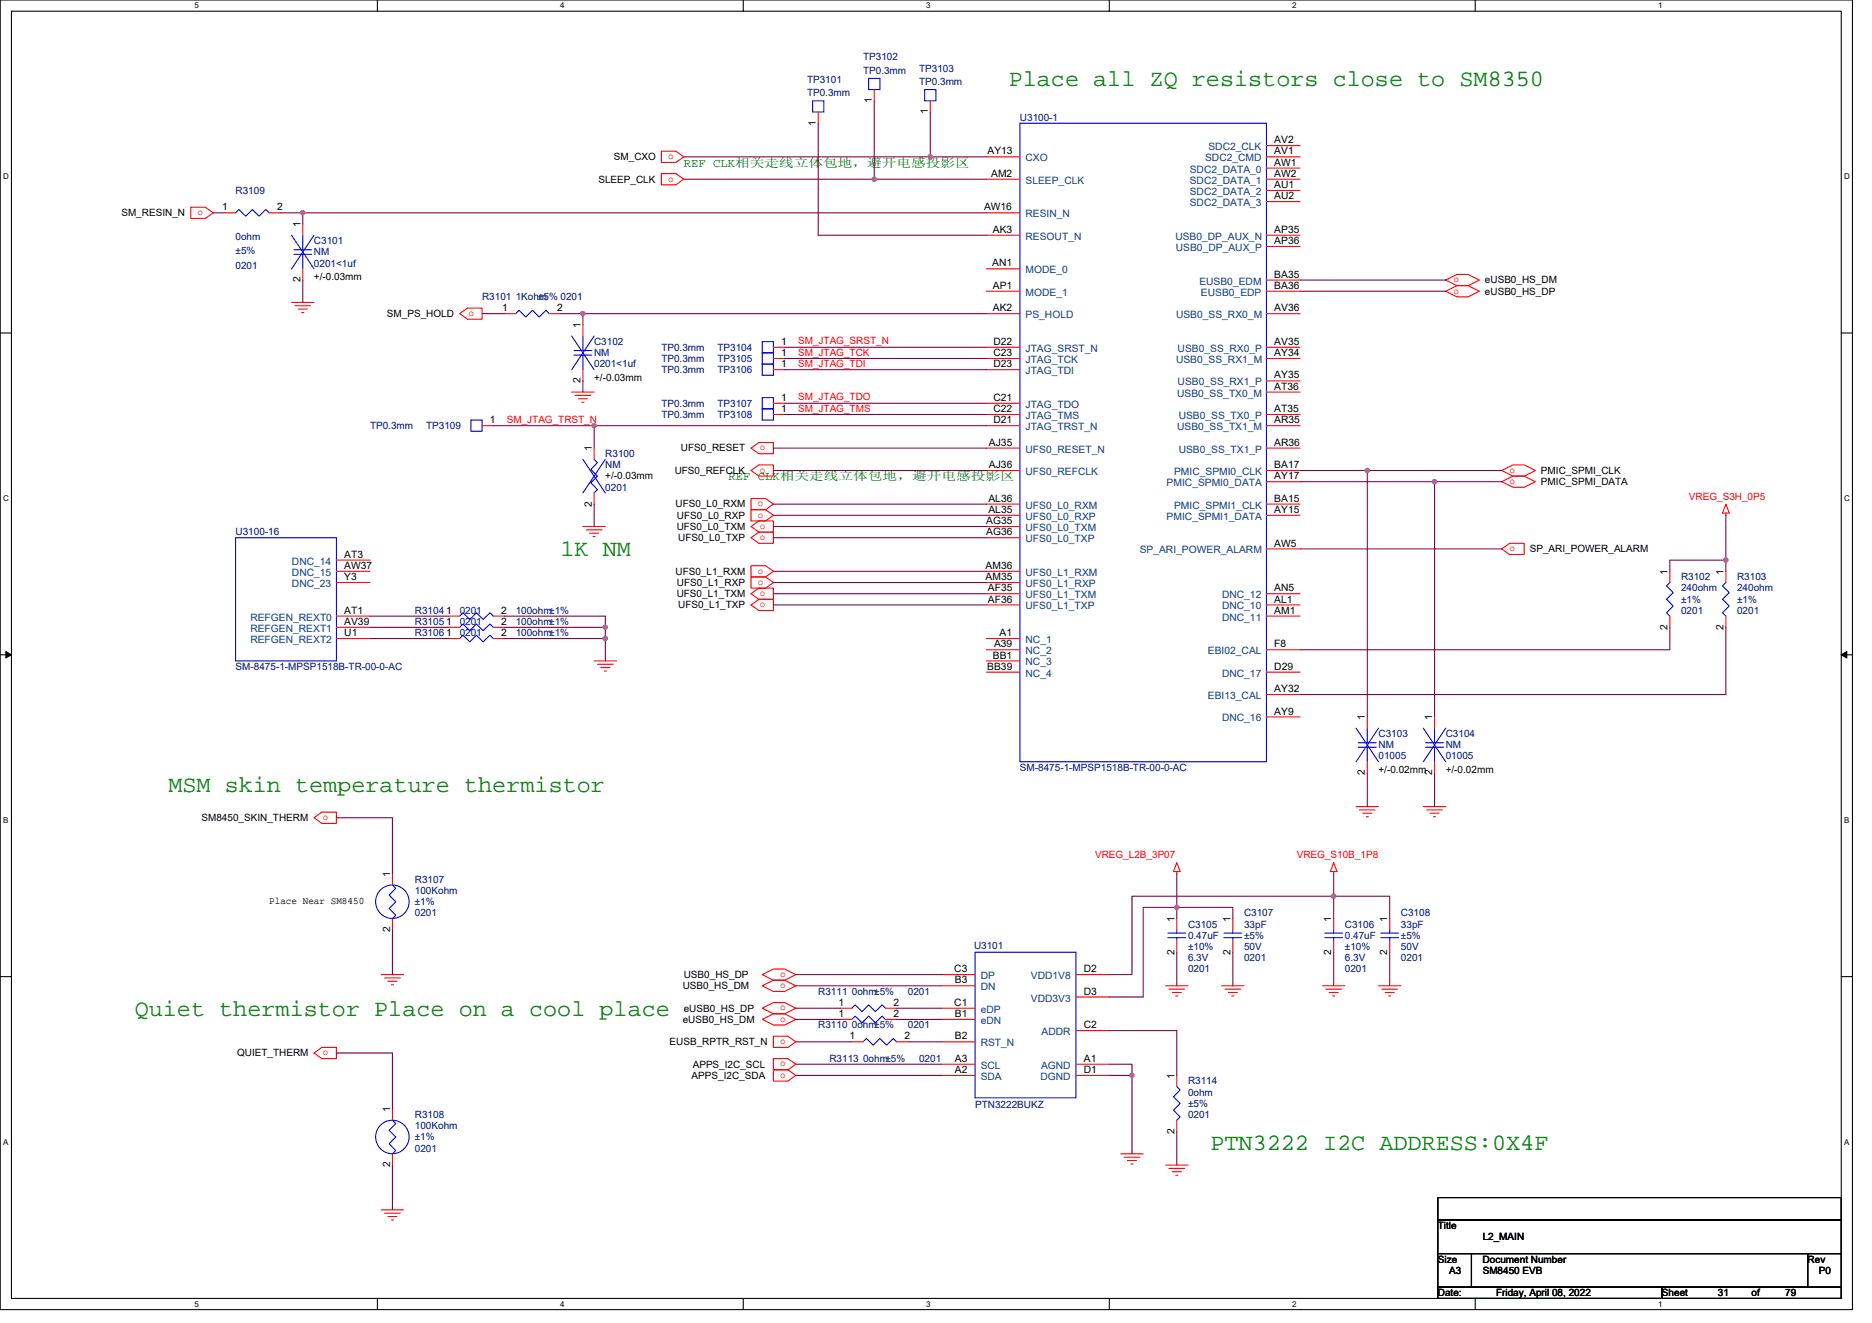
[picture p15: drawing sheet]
<svg xmlns="http://www.w3.org/2000/svg" width="297mm" height="210mm" viewBox="0 0 297 210" stroke-linecap="round" stroke-linejoin="round" font-family="sans-serif">
<defs><g id="words">
<g font-size="3.7" fill="#008000">
<text x="160.1" y="13.6">Place all ZQ resistors close to SM8350</text>
<text x="88.9" y="88.3">1K NM</text>
<text x="26.7" y="125.6">MSM skin temperature thermistor</text>
<text x="21.4" y="161.2">Quiet thermistor Place on a cool place</text>
<text x="192.1" y="182.5">PTN3222 I2C ADDRESS:0X4F</text>
</g>
<g font-size="1.9" fill="#008000">
<text x="108.5" y="26.5">REF CLK相关走线立体包地，避开电感投影区</text>
<text x="115.6" y="76.2">REF CLK相关走线立体包地，避开电感投影区</text>
</g>
<g font-size="1.6" fill="#000080">
<text x="136.9" y="9.6">TP3102</text>
<text x="136.9" y="11.7">TP0.3mm</text>
<text x="145.8" y="11.4">TP3103</text>
<text x="128.1" y="13.1">TP3101</text>
<text x="128.1" y="15.3">TP0.3mm</text>
<text x="145.8" y="13.5">TP0.3mm</text>
<text x="161.8" y="19.2">U3100-1</text>
<text x="37.4" y="30.8">R3109</text>
<text x="37.4" y="38">0ohm</text>
<text x="37.4" y="40.4">±5%</text>
<text x="49.8" y="38.8">C3101</text>
<text x="49.8" y="40.5">NM</text>
<text x="37.4" y="42.7">0201</text>
<text x="49.8" y="42.3">0201&lt;1uf</text>
<text x="76.5" y="47.6">R3101 1Kohm</text>
<text x="85.4" y="47.6">±5% 0201</text>
<text x="94.3" y="54.8">C3102</text>
<text x="94.3" y="56.5">NM</text>
<text x="94.3" y="58.3">0201&lt;1uf</text>
<text x="104.9" y="55.6">TP0.3mm</text>
<text x="104.9" y="57.4">TP0.3mm</text>
<text x="104.9" y="59.2">TP0.3mm</text>
<text x="113.8" y="55.6">TP3104</text>
<text x="113.8" y="57.4">TP3105</text>
<text x="113.8" y="59.2">TP3106</text>
<text x="104.9" y="64.5">TP0.3mm</text>
<text x="113.8" y="64.5">TP3107</text>
<text x="58.7" y="68.1">TP0.3mm</text>
<text x="67.6" y="68.1">TP3109</text>
<text x="104.9" y="66.3">TP0.3mm</text>
<text x="113.8" y="66.3">TP3108</text>
<text x="96.1" y="72.5">R3100</text>
<text x="96.1" y="74.3">NM</text>
<text x="96.1" y="77.9">0201</text>
<text x="37.4" y="85">U3100-16</text>
<text x="266.7" y="92.1">R3102</text>
<text x="266.7" y="93.9">240ohm</text>
<text x="266.7" y="95.7">±1%</text>
<text x="275.6" y="92.1">R3103</text>
<text x="275.6" y="93.9">240ohm</text>
<text x="275.6" y="95.7">±1%</text>
<text x="65.8" y="101">R3106</text>
<text x="65.8" y="99.2">R3105</text>
<text x="65.8" y="97.4">R3104</text>
<text x="72.9" y="101">0201</text>
<text x="72.9" y="99.2">0201</text>
<text x="72.9" y="97.4">0201</text>
<text x="81.8" y="101">100ohm±1%</text>
<text x="81.8" y="99.2">100ohm±1%</text>
<text x="81.8" y="97.4">100ohm±1%</text>
<text x="266.7" y="97.4">0201</text>
<text x="275.6" y="97.4">0201</text>
<text x="37.4" y="106.3">SM-8475-1-MPSP1518B-TR-00-0-AC</text>
<text x="218.7" y="117">C3103</text>
<text x="218.7" y="118.8">NM</text>
<text x="229.4" y="117">C3104</text>
<text x="229.4" y="118.8">NM</text>
<text x="161.8" y="122.3">SM-8475-1-MPSP1518B-TR-00-0-AC</text>
<text x="218.7" y="120.5">01005</text>
<text x="229.4" y="120.5">01005</text>
<text x="65.8" y="140.1">R3107</text>
<text x="65.8" y="141.9">100Kohm</text>
<text x="65.8" y="143.7">±1%</text>
<text x="65.8" y="145.4">0201</text>
<text x="188.5" y="147.2">C3105</text>
<text x="188.5" y="149">0.47uF</text>
<text x="197.4" y="145.4">C3107</text>
<text x="197.4" y="147.2">33pF</text>
<text x="197.4" y="149">±5%</text>
<text x="213.4" y="147.2">C3106</text>
<text x="213.4" y="149">0.47uF</text>
<text x="222.3" y="145.4">C3108</text>
<text x="222.3" y="147.2">33pF</text>
<text x="222.3" y="149">±5%</text>
<text x="154.6" y="150.6">U3101</text>
<text x="188.5" y="154.3">0201</text>
<text x="188.5" y="152.5">6.3V</text>
<text x="188.5" y="150.8">±10%</text>
<text x="197.4" y="152.5">0201</text>
<text x="197.4" y="150.8">50V</text>
<text x="213.4" y="154.3">0201</text>
<text x="213.4" y="152.5">6.3V</text>
<text x="213.4" y="150.8">±10%</text>
<text x="222.3" y="152.5">0201</text>
<text x="222.3" y="150.8">50V</text>
<text x="129.8" y="157.9">R3111 0ohm±5%</text>
<text x="144.1" y="157.9">0201</text>
<text x="129.8" y="163.2">R3110 0ohm±5%</text>
<text x="144.1" y="163.2">0201</text>
<text x="131.6" y="168.6">R3113 0ohm±5%</text>
<text x="145.8" y="168.6">0201</text>
<text x="188.5" y="172.1">R3114</text>
<text x="188.5" y="173.9">0ohm</text>
<text x="65.8" y="177.4">R3108</text>
<text x="65.8" y="179.2">100Kohm</text>
<text x="154.7" y="175.8">PTN3222BUKZ</text>
<text x="188.5" y="175.7">±5%</text>
<text x="188.5" y="177.4">0201</text>
<text x="65.8" y="181">±1%</text>
<text x="65.8" y="182.8">0201</text>
</g>
<g font-size="1.6">
<text x="138.3" y="16.4" transform="rotate(-90 138.3 16.4)">1</text>
<text x="129.5" y="19.9" transform="rotate(-90 129.5 19.9)">1</text>
<text x="147.2" y="18.2" transform="rotate(-90 147.2 18.2)">1</text>
<text x="202.2" y="22.7">AV2</text>
<text x="95" y="29">SLEEP_CLK</text>
<text x="97.4" y="25.4">SM_CXO</text>
<text x="156.7" y="24.5">AY13</text>
<text x="157.3" y="28.1">AM2</text>
<text x="202.2" y="26.3">AW1</text>
<text x="202.2" y="28.1">AW2</text>
<text x="202.2" y="29.8">AU1</text>
<text x="202.2" y="24.5">AV1</text>
<text x="19.3" y="34.3">SM_RESIN_N</text>
<text x="35.2" y="33.4">1</text>
<text x="44" y="33.4">2</text>
<text x="156.1" y="33.4">AW16</text>
<text x="202.2" y="31.6">AU2</text>
<text x="47.7" y="36.1" transform="rotate(-90 47.7 36.1)">1</text>
<text x="157.5" y="37">AK3</text>
<text x="202.2" y="38.7">AP36</text>
<text x="202.2" y="37">AP35</text>
<text x="47.7" y="44.8" transform="rotate(-90 47.7 44.8)">2</text>
<text x="49.8" y="44.5">+/-0.03mm</text>
<text x="157.5" y="42.3">AN1</text>
<text x="157.5" y="45.8">AP1</text>
<text x="202.2" y="44.1">BA35</text>
<text x="202.2" y="45.8">BA36</text>
<text x="235.6" y="45">eUSB0_HS_DM</text>
<text x="235.6" y="46.8">eUSB0_HS_DP</text>
<text x="61.4" y="50.3">SM_PS_HOLD</text>
<text x="79.7" y="49.4">1</text>
<text x="88.4" y="49.4">2</text>
<text x="92.1" y="52.1" transform="rotate(-90 92.1 52.1)">1</text>
<text x="157.5" y="49.4">AK2</text>
<text x="202.2" y="49.4">AV36</text>
<text x="124" y="54.7">1</text>
<text x="124" y="56.5">1</text>
<text x="124" y="58.3">1</text>
<text x="157.6" y="54.7">D22</text>
<text x="157.6" y="56.5">C23</text>
<text x="157.6" y="58.3">D23</text>
<text x="202.2" y="54.7">AV35</text>
<text x="202.2" y="56.5">AY34</text>
<text x="92.1" y="60.8" transform="rotate(-90 92.1 60.8)">2</text>
<text x="94.3" y="60.5">+/-0.03mm</text>
<text x="124" y="63.6">1</text>
<text x="124" y="65.4">1</text>
<text x="157.6" y="63.6">C21</text>
<text x="157.6" y="65.4">C22</text>
<text x="202.2" y="65.4">AT35</text>
<text x="202.2" y="60.1">AY35</text>
<text x="202.2" y="61.8">AT36</text>
<text x="77.7" y="67.2">1</text>
<text x="93.9" y="71.6" transform="rotate(-90 93.9 71.6)">1</text>
<text x="108.1" y="71.6">UFS0_RESET</text>
<text x="156.9" y="70.7">AJ35</text>
<text x="157.6" y="67.2">D21</text>
<text x="202.2" y="70.7">AR36</text>
<text x="202.2" y="67.2">AR35</text>
<text x="96.1" y="76.1">+/-0.03mm</text>
<text x="107.1" y="75.2">UFS0_REFCLK</text>
<text x="156.9" y="74.3">AJ36</text>
<text x="202.2" y="76.1">AY17</text>
<text x="202.2" y="74.3">BA17</text>
<text x="244.5" y="75.2">PMIC_SPMI_CLK</text>
<text x="244.5" y="77">PMIC_SPMI_DATA</text>
<text x="93.9" y="80.4" transform="rotate(-90 93.9 80.4)">2</text>
<text x="107.2" y="80.5">UFS0_L0_RXM</text>
<text x="107.4" y="82.3">UFS0_L0_RXP</text>
<text x="156.5" y="83.2">AG35</text>
<text x="156.8" y="79.6">AL36</text>
<text x="156.8" y="81.4">AL35</text>
<text x="202.2" y="81.4">AY15</text>
<text x="202.2" y="79.6">BA15</text>
<text x="54.6" y="88.5">AT3</text>
<text x="107.4" y="84.1">UFS0_L0_TXM</text>
<text x="107.6" y="85.9">UFS0_L0_TXP</text>
<text x="156.5" y="85">AG36</text>
<text x="202.2" y="86.7">AW5</text>
<text x="242.7" y="87.7">SP_ARI_POWER_ALARM</text>
<text x="54.6" y="90.3">AW37</text>
<text x="54.6" y="92.1">Y3</text>
<text x="107.2" y="91.2">UFS0_L1_RXM</text>
<text x="107.4" y="94.8">UFS0_L1_TXM</text>
<text x="107.4" y="93">UFS0_L1_RXP</text>
<text x="156.4" y="90.3">AM36</text>
<text x="156.4" y="92.1">AM35</text>
<text x="156.8" y="93.9">AF35</text>
<text x="156.8" y="95.6">AF36</text>
<text x="202.2" y="95.6">AL1</text>
<text x="202.2" y="93.9">AN5</text>
<text x="264.6" y="91.2" transform="rotate(-90 264.6 91.2)">1</text>
<text x="273.5" y="91.2" transform="rotate(-90 273.5 91.2)">1</text>
<text x="54.6" y="97.4">AT1</text>
<text x="54.6" y="99.2">AV39</text>
<text x="54.6" y="101">U1</text>
<text x="70.8" y="101">1</text>
<text x="70.8" y="99.2">1</text>
<text x="70.8" y="97.4">1</text>
<text x="79.5" y="101">2</text>
<text x="79.5" y="99.2">2</text>
<text x="79.5" y="97.4">2</text>
<text x="107.6" y="96.5">UFS0_L1_TXP</text>
<text x="158.6" y="101">A1</text>
<text x="202.2" y="97.4">AM1</text>
<text x="264.6" y="99.9" transform="rotate(-90 264.6 99.9)">2</text>
<text x="273.5" y="99.9" transform="rotate(-90 273.5 99.9)">2</text>
<text x="156.7" y="106.3">BB39</text>
<text x="157.5" y="104.5">BB1</text>
<text x="157.7" y="102.7">A39</text>
<text x="202.2" y="106.3">D29</text>
<text x="202.2" y="102.7">F8</text>
<text x="202.2" y="113.4">AY9</text>
<text x="202.2" y="109.9">AY32</text>
<text x="216.6" y="114.3" transform="rotate(-90 216.6 114.3)">1</text>
<text x="227.2" y="114.3" transform="rotate(-90 227.2 114.3)">1</text>
<text x="216.6" y="123.1" transform="rotate(-90 216.6 123.1)">2</text>
<text x="218.7" y="122.7">+/-0.02mm</text>
<text x="227.2" y="123.1" transform="rotate(-90 227.2 123.1)">2</text>
<text x="229.4" y="122.7">+/-0.02mm</text>
<text x="32" y="130.3">SM8450_SKIN_THERM</text>
<text x="42.7" y="143.5">Place Near SM8450</text>
<text x="61.9" y="139.2" transform="rotate(-90 61.9 139.2)">1</text>
<text x="61.9" y="148" transform="rotate(-90 61.9 148)">2</text>
<text x="186.3" y="146.3" transform="rotate(-90 186.3 146.3)">1</text>
<text x="195.2" y="146.3" transform="rotate(-90 195.2 146.3)">1</text>
<text x="211.2" y="146.3" transform="rotate(-90 211.2 146.3)">1</text>
<text x="220.1" y="146.3" transform="rotate(-90 220.1 146.3)">1</text>
<text x="108.5" y="155.2">USB0_HS_DP</text>
<text x="151.4" y="154.3">C3</text>
<text x="172" y="154.3">D2</text>
<text x="186.3" y="151.5" transform="rotate(-90 186.3 151.5)">2</text>
<text x="195.2" y="151.5" transform="rotate(-90 195.2 151.5)">2</text>
<text x="211.2" y="151.5" transform="rotate(-90 211.2 151.5)">2</text>
<text x="220.1" y="151.5" transform="rotate(-90 220.1 151.5)">2</text>
<text x="108.3" y="157">USB0_HS_DM</text>
<text x="108.5" y="160.5">eUSB0_HS_DP</text>
<text x="133" y="159.6">1</text>
<text x="133" y="161.4">1</text>
<text x="141.7" y="159.6">2</text>
<text x="141.7" y="161.4">2</text>
<text x="151.4" y="159.6">C1</text>
<text x="151.5" y="156.1">B3</text>
<text x="151.5" y="161.4">B1</text>
<text x="172" y="157.9">D3</text>
<text x="37.6" y="167.7">QUIET_THERM</text>
<text x="106.3" y="165.9">EUSB_RPTR_RST_N</text>
<text x="108.3" y="162.3">eUSB0_HS_DM</text>
<text x="134.8" y="165">1</text>
<text x="143.5" y="165">2</text>
<text x="151.5" y="165">B2</text>
<text x="172" y="163.2">C2</text>
<text x="109.7" y="171.2">APPS_I2C_SDA</text>
<text x="109.9" y="169.4">APPS_I2C_SCL</text>
<text x="151.5" y="168.5">A3</text>
<text x="151.5" y="170.3">A2</text>
<text x="172" y="170.3">D1</text>
<text x="172" y="168.5">A1</text>
<text x="186.3" y="171.2" transform="rotate(-90 186.3 171.2)">1</text>
<text x="61.9" y="176.6" transform="rotate(-90 61.9 176.6)">1</text>
<text x="186.3" y="180" transform="rotate(-90 186.3 180)">2</text>
<text x="61.9" y="185.3" transform="rotate(-90 61.9 185.3)">2</text>
<text x="228.1" y="195.1">Title</text>
<text x="235.3" y="196.8">L2_MAIN</text>
<text x="228.1" y="200.4">Size</text>
<text x="229.9" y="202.2">A3</text>
<text x="235.3" y="200.4">Document Number</text>
<text x="235.3" y="202.2">SM8450 EVB</text>
<text x="286.8" y="200.4">Rev</text>
<text x="288.6" y="202.2">P0</text>
<text x="228.1" y="205.7">Date:</text>
<text x="237.4" y="205.7">Friday, April 08, 2022</text>
<text x="263.7" y="205.7">Sheet</text>
<text x="272.6" y="205.7">31</text>
<text x="277.9" y="205.7">of</text>
<text x="283.3" y="205.7">79</text>
</g>
<g font-size="1.6" fill="#004080">
<text x="191.7" y="23.8">SDC2_CLK</text>
<text x="162.7" y="25.6">CXO</text>
<text x="162.7" y="29.2">SLEEP_CLK</text>
<text x="188.8" y="27.4">SDC2_DATA_0</text>
<text x="188.8" y="29.2">SDC2_DATA_1</text>
<text x="191.2" y="25.6">SDC2_CMD</text>
<text x="162.7" y="34.5">RESIN_N</text>
<text x="188.8" y="30.9">SDC2_DATA_2</text>
<text x="188.8" y="32.7">SDC2_DATA_3</text>
<text x="162.7" y="38.1">RESOUT_N</text>
<text x="186.5" y="38.1">USB0_DP_AUX_N</text>
<text x="186.6" y="39.8">USB0_DP_AUX_P</text>
<text x="162.7" y="43.4">MODE_0</text>
<text x="162.7" y="46.9">MODE_1</text>
<text x="190.3" y="45.2">EUSB0_EDM</text>
<text x="190.6" y="46.9">EUSB0_EDP</text>
<text x="162.7" y="50.5">PS_HOLD</text>
<text x="186.6" y="50.5">USB0_SS_RX0_M</text>
<text x="162.7" y="55.8">JTAG_SRST_N</text>
<text x="162.7" y="57.6">JTAG_TCK</text>
<text x="162.7" y="59.4">JTAG_TDI</text>
<text x="186.6" y="57.6">USB0_SS_RX1_M</text>
<text x="186.9" y="55.8">USB0_SS_RX0_P</text>
<text x="162.7" y="64.7">JTAG_TDO</text>
<text x="186.8" y="62.9">USB0_SS_TX0_M</text>
<text x="186.9" y="61.2">USB0_SS_RX1_P</text>
<text x="162.7" y="66.5">JTAG_TMS</text>
<text x="162.7" y="68.3">JTAG_TRST_N</text>
<text x="162.7" y="71.8">UFS0_RESET_N</text>
<text x="186.8" y="68.3">USB0_SS_TX1_M</text>
<text x="187" y="66.5">USB0_SS_TX0_P</text>
<text x="187" y="71.8">USB0_SS_TX1_P</text>
<text x="162.7" y="75.4">UFS0_REFCLK</text>
<text x="185.1" y="77.2">PMIC_SPMI0_DATA</text>
<text x="186.3" y="75.4">PMIC_SPMI0_CLK</text>
<text x="162.7" y="80.7">UFS0_L0_RXM</text>
<text x="162.7" y="82.5">UFS0_L0_RXP</text>
<text x="185.1" y="82.5">PMIC_SPMI1_DATA</text>
<text x="186.3" y="80.7">PMIC_SPMI1_CLK</text>
<text x="46.3" y="89.6">DNC_14</text>
<text x="162.7" y="84.3">UFS0_L0_TXM</text>
<text x="162.7" y="86.1">UFS0_L0_TXP</text>
<text x="180.8" y="87.8">SP_ARI_POWER_ALARM</text>
<text x="46.3" y="91.4">DNC_15</text>
<text x="46.3" y="93.2">DNC_23</text>
<text x="162.7" y="91.4">UFS0_L1_RXM</text>
<text x="162.7" y="93.2">UFS0_L1_RXP</text>
<text x="162.7" y="95">UFS0_L1_TXM</text>
<text x="193.9" y="95">DNC_12</text>
<text x="39.7" y="98.5">REFGEN_REXT0</text>
<text x="39.7" y="100.3">REFGEN_REXT1</text>
<text x="162.7" y="96.7">UFS0_L1_TXP</text>
<text x="193.9" y="96.7">DNC_10</text>
<text x="193.9" y="98.5">DNC_11</text>
<text x="39.7" y="102.1">REFGEN_REXT2</text>
<text x="162.7" y="102.1">NC_1</text>
<text x="162.7" y="103.8">NC_2</text>
<text x="162.7" y="105.6">NC_3</text>
<text x="162.7" y="107.4">NC_4</text>
<text x="191.7" y="103.8">EBI02_CAL</text>
<text x="193.9" y="107.4">DNC_17</text>
<text x="191.7" y="111">EBI13_CAL</text>
<text x="193.9" y="114.5">DNC_16</text>
<text x="155.6" y="155.4">DP</text>
<text x="163.6" y="155.4">VDD1V8</text>
<text x="155.6" y="157.2">DN</text>
<text x="155.6" y="160.7">eDP</text>
<text x="163.6" y="159">VDD3V3</text>
<text x="155.6" y="162.5">eDN</text>
<text x="155.6" y="166.1">RST_N</text>
<text x="165.3" y="164.3">ADDR</text>
<text x="155.6" y="169.6">SCL</text>
<text x="155.6" y="171.4">SDA</text>
<text x="165.1" y="171.4">DGND</text>
<text x="165.2" y="169.6">AGND</text>
</g>
<g font-size="1.6" fill="#f00">
<text x="106" y="25.3">o</text>
<text x="106" y="28.8">o</text>
<text x="31.3" y="34.1">o</text>
<text x="230.6" y="44.8">o</text>
<text x="230.6" y="46.6">o</text>
<text x="74.4" y="50.1">o</text>
<text x="126.6" y="54.7">SM_JTAG_SRST_N</text>
<text x="126.6" y="56.4">SM_JTAG_TCK</text>
<text x="126.6" y="58.2">SM_JTAG_TDI</text>
<text x="126.6" y="63.5">SM_JTAG_TDO</text>
<text x="126.6" y="65.3">SM_JTAG_TMS</text>
<text x="80.4" y="67.1">SM_JTAG_TRST_N</text>
<text x="120.6" y="71.5">o</text>
<text x="120.6" y="75">o</text>
<text x="239.5" y="75">o</text>
<text x="239.5" y="76.8">o</text>
<text x="120.2" y="80.4">o</text>
<text x="120.2" y="82.1">o</text>
<text x="120.6" y="83.9">o</text>
<text x="268" y="79.3">VREG_S3H_0P5</text>
<text x="120.6" y="85.7">o</text>
<text x="239.5" y="87.5">o</text>
<text x="120.2" y="91">o</text>
<text x="120.2" y="92.8">o</text>
<text x="120.6" y="94.6">o</text>
<text x="120.6" y="96.4">o</text>
<text x="51.2" y="130.2">o</text>
<text x="173.8" y="136.2">VREG_L2B_3P07</text>
<text x="205.8" y="136.2">VREG_S10B_1P8</text>
<text x="123.8" y="155">o</text>
<text x="123.8" y="160.4">o</text>
<text x="123.8" y="156.8">o</text>
<text x="51.2" y="167.5">o</text>
<text x="123.8" y="162.2">o</text>
<text x="123.8" y="165.7">o</text>
<text x="123.8" y="169.3">o</text>
<text x="123.8" y="171">o</text>
</g>
<g font-size="1.3">
<text x="30.8" y="1.3">5</text>
<text x="88.9" y="1.3">4</text>
<text x="147" y="1.3">3</text>
<text x="205" y="1.3">2</text>
<text x="263.1" y="1.3">1</text>
<text x=".5" y="28.4">D</text>
<text x="292.6" y="28.4">D</text>
<text x=".5" y="79.5">C</text>
<text x="292.6" y="79.5">C</text>
<text x=".5" y="130.6">B</text>
<text x="292.6" y="130.6">B</text>
<text x=".5" y="181.7">A</text>
<text x="292.6" y="181.7">A</text>
<text x="30.8" y="207.4">5</text>
<text x="88.9" y="207.4">4</text>
<text x="147" y="207.4">3</text>
<text x="205" y="207.4">2</text>
<text x="263.1" y="207.4">1</text>
</g>
</g></defs>
<path d="M0 0h293.9v207.9h-293.9zM1.8 1.8h290.4v204.3h-290.4z" fill="none" stroke="#000" stroke-width=".17"/>
<g fill="#fff">
<path d="M30.8 .2h.7v1.4h-.7z"/>
<path d="M30.8 206.3h.7v1.4h-.7z"/>
</g>
<path d="M59.9 0v1.8M59.9 206.1v1.8" fill="none" stroke="#000" stroke-width=".17"/>
<g fill="#fff">
<path d="M88.9 .2h.7v1.4h-.7z"/>
<path d="M88.9 206.3h.7v1.4h-.7z"/>
</g>
<path d="M117.9 0v1.8M117.9 206.1v1.8" fill="none" stroke="#000" stroke-width=".17"/>
<g fill="#fff">
<path d="M147 .2h.7v1.4h-.7z"/>
<path d="M147 206.3h.7v1.4h-.7z"/>
</g>
<path d="M176 0v1.8M176 206.1v1.8" fill="none" stroke="#000" stroke-width=".17"/>
<g fill="#fff">
<path d="M205 .2h.7v1.4h-.7z"/>
<path d="M205 206.3h.7v1.4h-.7z"/>
</g>
<path d="M234.1 0v1.8M234.1 206.1v1.8" fill="none" stroke="#000" stroke-width=".17"/>
<g fill="#fff">
<path d="M263.1 .2h.7v1.4h-.7z"/>
<path d="M263.1 206.3h.7v1.4h-.7z"/>
<path d="M.5 27.3h.9v1.4h-.9z"/>
<path d="M292.6 27.3h.9v1.4h-.9z"/>
<path d="M.5 78.4h.9v1.4h-.9z"/>
<path d="M292.6 78.4h.9v1.4h-.9z"/>
</g>
<path d="M0 52.9h1.8M292.2 52.9h1.7" fill="none" stroke="#000" stroke-width=".17"/>
<g fill="#fff">
<path d="M.5 129.5h.8v1.4h-.8z"/>
<path d="M292.6 129.5h.9v1.4h-.9z"/>
</g>
<path d="M0 103.9h1.8M292.2 103.9h1.7" fill="none" stroke="#000" stroke-width=".17"/>
<path d="M.9 103.4l.9 .5-.9 .5zM292.2 103.9l.8-.5v1z" fill="#000" stroke="#000" stroke-width=".16"/>
<g fill="#fff">
<path d="M.5 180.5h.8v1.4h-.8z"/>
<path d="M292.6 180.5h.9v1.4h-.9z"/>
</g>
<path d="M0 155h1.8M292.2 155h1.7M228.2 190.1h64v3.5h-64zM228.2 193.6h64v5.4h-64zM228.2 199h5.3v5.3h-5.3zM233.5 199h53.3v5.3h-53.3zM286.8 199h5.4v5.3h-5.4zM228.2 204.3h35.5v1.8h-35.5zM263.7 204.3h28.5v1.8h-28.5z" fill="none" stroke="#000" stroke-width=".17"/>
<g fill="none" stroke="#f00" stroke-width=".17">
<path d="M129.8 17.8v1.8M138.7 14.2v1.8M147.6 16v1.8M30.3 32.9h2.3l1.2 .9-1.2 .9h-2.3zM35.6 33.8h1.8M42.7 33.8h1.8M48 35.6v1.7M104.9 24h2.3l1.3 .9-1.3 .9h-2.3zM104.9 27.6h2.3l1.3 .8-1.3 .9h-2.3zM156.5 24.9h5.3M156.5 33.8h5.3M156.5 37.3h5.3"/>
<path d="M156.5 28.4h5.3M201 23.1h5.3M201 24.9h5.3M201 26.7h5.3M201 28.4h5.3M201 30.2h5.3M201 32h5.3M201 37.3h5.3M201 39.1h5.3M46.3 48h3.5M46.8 48.5h2.5M47.3 49.1h1.5"/>
<path d="M47.9 49.6h.3M48 42.7v1.7M72.9 49.8l1.3-.9h2.3v1.8h-2.3zM80 49.8h1.8M87.2 49.8h1.7M92.5 51.6v1.7M92.5 58.7v1.8M122.7 55.1h1.8M122.7 56.9h1.8M122.7 58.7h1.8M156.5 55.1h5.3M156.5 56.9h5.3"/>
<path d="M156.5 58.7h5.3M156.5 42.7h5.3M156.5 46.2h5.3M156.5 49.8h5.3M201 44.4h5.3M201 46.2h5.3M201 49.8h5.3M201 55.1h5.3M201 56.9h5.3M229.4 44.4l1.8-.8h1.8l1.7 .8-1.7 .9h-1.8zM229.4 46.2l1.8-.9h1.8l1.7 .9-1.7 .9h-1.8zM76.5 67.6h1.8"/>
<path d="M90.7 62.2h3.6M91.2 62.8h2.5M91.8 63.3h1.4M92.3 63.8h.4M94.3 71.1v1.8M94.3 78.2v1.8M119.2 71.1l1.2-.9h2.3v1.8h-2.3zM119.2 74.7l1.2-.9h2.3v1.8h-2.3zM119.2 79.1h2.3l1.2 .9-1.2 .9h-2.3zM122.7 64h1.8M122.7 65.8h1.8M156.5 64h5.3"/>
<path d="M156.5 65.8h5.3M156.5 67.6h5.3M156.5 74.7h5.3M156.5 71.1h5.3M201 74.7h5.3M201 76.5h5.3M201 60.5h5.3M201 62.2h5.3M201 65.8h5.3M201 67.6h5.3M201 71.1h5.3M238.3 74.7l1.8-.9h1.7l1.8 .9-1.8 .9h-1.7z"/>
<path d="M238.3 76.5l1.8-.9h1.7l1.8 .9-1.8 .8h-1.7zM53.4 88.9h5.3M53.4 90.7h5.3M53.4 92.5h5.3M53.4 97.8h5.3M53.4 99.6h5.3M71.2 99.6h1.7M71.2 97.8h1.7M78.3 99.6h1.7M78.3 97.8h1.7M92.5 83.6h3.6M93 84.1h2.5"/>
<path d="M93.6 84.6h1.4M94.1 85.2h.3M119.2 83.6l1.2-.9h2.3v1.8h-2.3zM119.2 85.3l1.2-.8h2.3v1.7h-2.3zM119.2 94.2l1.2-.9h2.3v1.8h-2.3zM119.2 96l1.2-.9h2.3v1.8h-2.3zM119.2 80.9h2.3l1.2 .9-1.2 .9h-2.3zM119.2 89.8h2.3l1.2 .9-1.2 .9h-2.3zM119.2 91.6h2.3l1.2 .9-1.2 .8h-2.3zM156.5 80h5.3M156.5 81.8h5.3M156.5 83.6h5.3"/>
<path d="M156.5 85.3h5.3M156.5 90.7h5.3M156.5 92.5h5.3M156.5 94.2h5.3M156.5 96h5.3M201 96h5.3M201 97.8h5.3M201 94.2h5.3M201 80h5.3M201 81.8h5.3M201 87.1h5.3M238.3 87.1l1.2-.9h2.3v1.8h-2.3z"/>
<path d="M265 90.7v1.8M265 97.8v1.8M273.9 81.4v.4M273.9 90.7v1.8M273.9 97.8v1.8M273.9 80l.5 1.4h-1.1zM53.4 101.3h5.3M71.2 101.3h1.7M78.3 101.3h1.7M94.3 104.9h3.5M94.8 105.4h2.5M95.3 106h1.5"/>
<path d="M95.9 106.5h.3M156.5 101.3h5.3M156.5 103.1h5.3M156.5 104.9h5.3M156.5 106.7h5.3M201 113.8h5.3M201 106.7h5.3M201 103.1h5.3M201 110.2h5.3M217 113.8v1.8M227.6 113.8v1.8M49.8 129.8l1.3-.9h2.3v1.8h-2.3z"/>
<path d="M62.3 138.7v1.8M186.7 136.9l.6 1.4h-1.1zM186.7 138.3v.4M211.6 136.9l.5 1.4h-1zM211.6 138.3v.4M215.2 128h3.5M215.7 128.5h2.5M216.2 129.1h1.5M216.8 129.6h.3M217 120.9v1.8M225.8 128h3.6M226.4 128.5h2.5"/>
<path d="M226.9 129.1h1.4M227.5 129.6h.3M227.6 120.9v1.8M60.5 154.7h3.5M61 155.2h2.5M61.5 155.7h1.5M62.1 156.3h.3M62.3 145.8v1.8M120.9 154.7l1.8-.9h1.8l1.8 .9-1.8 .9h-1.8zM120.9 156.5l1.8-.9h1.8l1.8 .9-1.8 .9h-1.8zM149.4 154.7h5.3M149.4 156.5h5.3"/>
<path d="M170.7 154.7h5.4M170.7 158.2h5.4M185 156.5h3.5M185.5 157h2.5M186 157.5h1.4M186.6 158.1h.3M186.7 145.8v1.8M186.7 149.4v1.7M193.8 156.5h3.6M194.4 157h2.5M194.9 157.5h1.4M195.4 158.1h.4"/>
<path d="M195.6 145.8v1.8M195.6 149.4v1.7M209.8 156.5h3.6M210.4 157h2.5M210.9 157.5h1.4M211.5 158.1h.3M211.6 145.8v1.8M211.6 149.4v1.7M218.7 156.5h3.6M219.3 157h2.5M219.8 157.5h1.4M220.3 158.1h.4"/>
<path d="M220.5 145.8v1.8M220.5 149.4v1.7M49.8 167.1l1.3-.9h2.3v1.8h-2.3zM62.3 176v1.8M120.9 161.8l1.8-.9h1.8l1.8 .9-1.8 .9h-1.8zM120.9 160l1.8-.9h1.8l1.8 .9-1.8 .9h-1.8zM122.7 164.5h2.3l1.3 .9-1.3 .8h-2.3zM122.7 168h2.3l1.3 .9-1.3 .9h-2.3zM122.7 169.8h2.3l1.3 .9-1.3 .9h-2.3zM133.4 160h1.8M133.4 161.8h1.8M135.2 165.4h1.7"/>
<path d="M140.5 160h1.8M140.5 161.8h1.8M142.3 165.4h1.8M149.4 161.8h5.3M149.4 160h5.3M149.4 165.4h5.3M149.4 168.9h5.3M149.4 170.7h5.3M170.7 168.9h5.4M170.7 170.7h5.4M170.7 163.6h5.4M186.7 170.7v1.8"/>
<path d="M186.7 177.8v1.8M60.5 192h3.5M61 192.6h2.5M61.5 193.1h1.5M62.1 193.6h.3M62.3 183.1v1.8M177.8 183.1h3.6M178.4 183.7h2.5M178.9 184.2h1.4M179.4 184.7h.4M185 184.9h3.5M185.5 185.4h2.5"/>
<path d="M186 186h1.4M186.6 186.5h.3"/>
</g>
<g fill="none" stroke="#00f" stroke-width=".17">
<path d="M128.9 16h1.8v1.8h-1.8zM137.8 12.4h1.8v1.8h-1.8zM146.7 14.2h1.8v1.8h-1.8zM161.8 19.6h39.2v101.3h-39.2zM37.4 33.8l.5-.5 1.1 1 1-1 1.1 1 1.1-1 .5 .5M46.3 37.3l3.5 5.4M46.6 39.6h2.9M48 37.3v2.3M49.8 37.3l-3.5 5.4M46.6 40.4h2.9M48 40.4v2.3M81.8 49.8l.6-.5 1 1 1.1-1 1.1 1 1-1 .6 .5"/>
<path d="M90.7 53.3l3.6 5.4M91.1 55.6h2.8M91.1 56.4h2.8M92.5 53.3v2.3M92.5 56.4v2.3M94.3 53.3l-3.6 5.4M120.9 54.2h1.8v1.8h-1.8zM120.9 56h1.8v1.8h-1.8zM120.9 57.8h1.8v1.8h-1.8zM74.7 66.7h1.8v1.8h-1.8zM92.5 72.9l3.6 5.3M94.3 72.9l.5 .5-1.1 1.1 1.1 1.1-1.1 1 1.1 1.1-.5 .5"/>
<path d="M96.1 72.9l-3.6 5.3M120.9 63.1h1.8v1.8h-1.8zM120.9 64.9h1.8v1.8h-1.8zM37.4 85.3h16v19.6h-16zM72.9 99.6l.6-.6 1 1.1 1.1-1.1 1.1 1.1 1-1.1 .6 .6M72.9 97.8l.6-.5 1 1 1.1-1 1.1 1 1-1 .6 .5M265 92.5l-.6 .5 1.1 1.1-1.1 1 1.1 1.1-1.1 1.1 .6 .5M273.9 92.5l-.6 .5 1.1 1.1-1.1 1 1.1 1.1-1.1 1.1 .6 .5M72.9 101.3l.6-.5 1 1.1 1.1-1.1 1.1 1.1 1-1.1 .6 .5M215.2 115.6l3.5 5.3M215.5 117.9h2.9M215.5 118.6h2.9"/>
<path d="M217 115.6v2.3M217 118.6v2.3M218.7 115.6l-3.5 5.3M225.8 115.6l3.6 5.3M226.2 117.9h2.8M226.2 118.6h2.8M227.6 115.6v2.3M227.6 118.6v2.3M229.4 115.6l-3.6 5.3M62.3 140.5l.5 .5-1.1 1.1 1.1 1-1.1 1.1 1.1 1.1-.5 .5M154.7 151.1h16v23.1h-16zM185.3 148.1h2.8"/>
<path d="M185.3 148.8h2.8M186.7 147.6v.5M186.7 148.8v.6M194.2 148.1h2.8M194.2 148.8h2.8M195.6 147.6v.5M195.6 148.8v.6M210.2 148.1h2.8M210.2 148.8h2.8M211.6 147.6v.5M211.6 148.8v.6M219.1 148.1h2.8"/>
<path d="M219.1 148.8h2.8M220.5 147.6v.5M220.5 148.8v.6M62.3 177.8l.5 .5-1.1 1.1 1.1 1.1-1.1 1 1.1 1.1-.5 .5M135.2 160l.5-.5 1.1 1 1-1 1.1 1 1.1-1 .5 .5M135.2 161.8l.5-.5 1.1 1 1-1 1.1 1 1.1-1 .5 .5M136.9 165.4l.6-.6 1.1 1.1 1-1.1 1.1 1.1 1-1.1 .6 .6M186.7 172.5l.6 .5-1.1 1.1 1.1 1-1.1 1.1 1.1 1.1-.6 .5"/>
<circle cx="62.3" cy="143.1" r="2.66"/>
<circle cx="62.3" cy="180.5" r="2.66"/>
</g>
<g fill="none" stroke="#800040" stroke-width=".17">
<path d="M129.8 19.6v17.7h26.7M138.7 16v12.4M147.6 17.8v7.1M33.8 33.8h1.8M44.5 33.8h3.5M48 33.8v1.8M48 33.8h108.5M108.5 28.4h30.2M108.5 24.9h39.1M138.7 28.4h17.8M147.6 24.9h8.9M48 44.5v3.5"/>
<path d="M76.5 49.8h3.5M88.9 49.8h3.6M92.5 49.8h64M92.5 49.8v1.8M124.5 55.1h32M124.5 56.9h32M124.5 58.7h32M206.3 44.4h23.1M206.3 46.2h23.1M78.3 67.6h16M92.5 60.5v1.7M122.7 71.1h33.8"/>
<path d="M122.7 74.7h33.8M124.5 64h32M124.5 65.8h32M156.5 67.6h-62.2v3.5M206.3 76.5h21.3M206.3 74.7h10.7M217 74.7h21.3M217 74.7v39.1M227.6 76.5h10.7M227.6 76.5v37.3M58.7 97.8h12.5M58.7 99.6h12.5"/>
<path d="M80 97.8h16.1v1.8M80 99.6h16.1M94.3 80v3.6M96.1 99.6v1.7M122.7 80h33.8M122.7 81.8h33.8M122.7 83.6h33.8M122.7 85.3h33.8M122.7 90.7h33.8M122.7 92.5h33.8M122.7 94.2h33.8M122.7 96h33.8"/>
<path d="M206.3 87.1h32M265 99.6v3.5h-58.7M273.9 81.8v7.1M273.9 88.9h-8.9v1.8M273.9 88.9v1.8M273.9 99.6v10.6h-67.6M58.7 101.3h12.5M80 101.3h16.1M96.1 101.3v3.6M53.4 129.8h8.9v8.9M186.7 138.7v5.3M211.6 138.7v3.5"/>
<path d="M217 122.7v5.3M227.6 122.7v5.3M62.3 147.6v7.1M126.3 154.7h23.1M126.3 156.5h23.1M186.7 144v1.8M186.7 144h8.9v1.8M186.7 151.1v5.4M186.7 144h-5.3v14.2h-5.3M195.6 151.1v5.4M211.6 142.2v3.6M211.6 142.2h8.9v3.6"/>
<path d="M211.6 142.2h-32v12.5h-3.5M211.6 151.1v5.4M220.5 151.1v5.4M53.4 167.1h8.9v8.9M126.3 168.9h23.1M126.3 170.7h23.1M126.3 160h7.1M126.3 161.8h7.1M126.3 165.4h8.9M142.3 160h7.1M142.3 161.8h7.1M144.1 165.4h5.3"/>
<path d="M176.1 170.7h3.5v12.4M176.1 163.6h10.6v7.1M176.1 168.9h3.5v1.8M186.7 179.6v5.3M62.3 184.9v7.1"/>
</g>
<g fill="#f0f" stroke="#f0f" stroke-width=".17">
<circle cx="96" cy="99.6" r=".35"/>
<circle cx="96" cy="101.3" r=".35"/>
<circle cx="92.5" cy="49.8" r=".35"/>
<circle cx="147.6" cy="24.9" r=".35"/>
<circle cx="138.7" cy="28.4" r=".35"/>
<circle cx="48" cy="33.8" r=".35"/>
<circle cx="216.9" cy="74.7" r=".35"/>
<circle cx="227.6" cy="76.4" r=".35"/>
<circle cx="273.8" cy="88.9" r=".35"/>
<circle cx="179.6" cy="170.7" r=".35"/>
<circle cx="186.7" cy="144" r=".35"/>
<circle cx="211.6" cy="142.2" r=".35"/>
<circle cx="94.3" cy="67.6" r=".35"/>
</g>
<use href="#words"/>
</svg>
